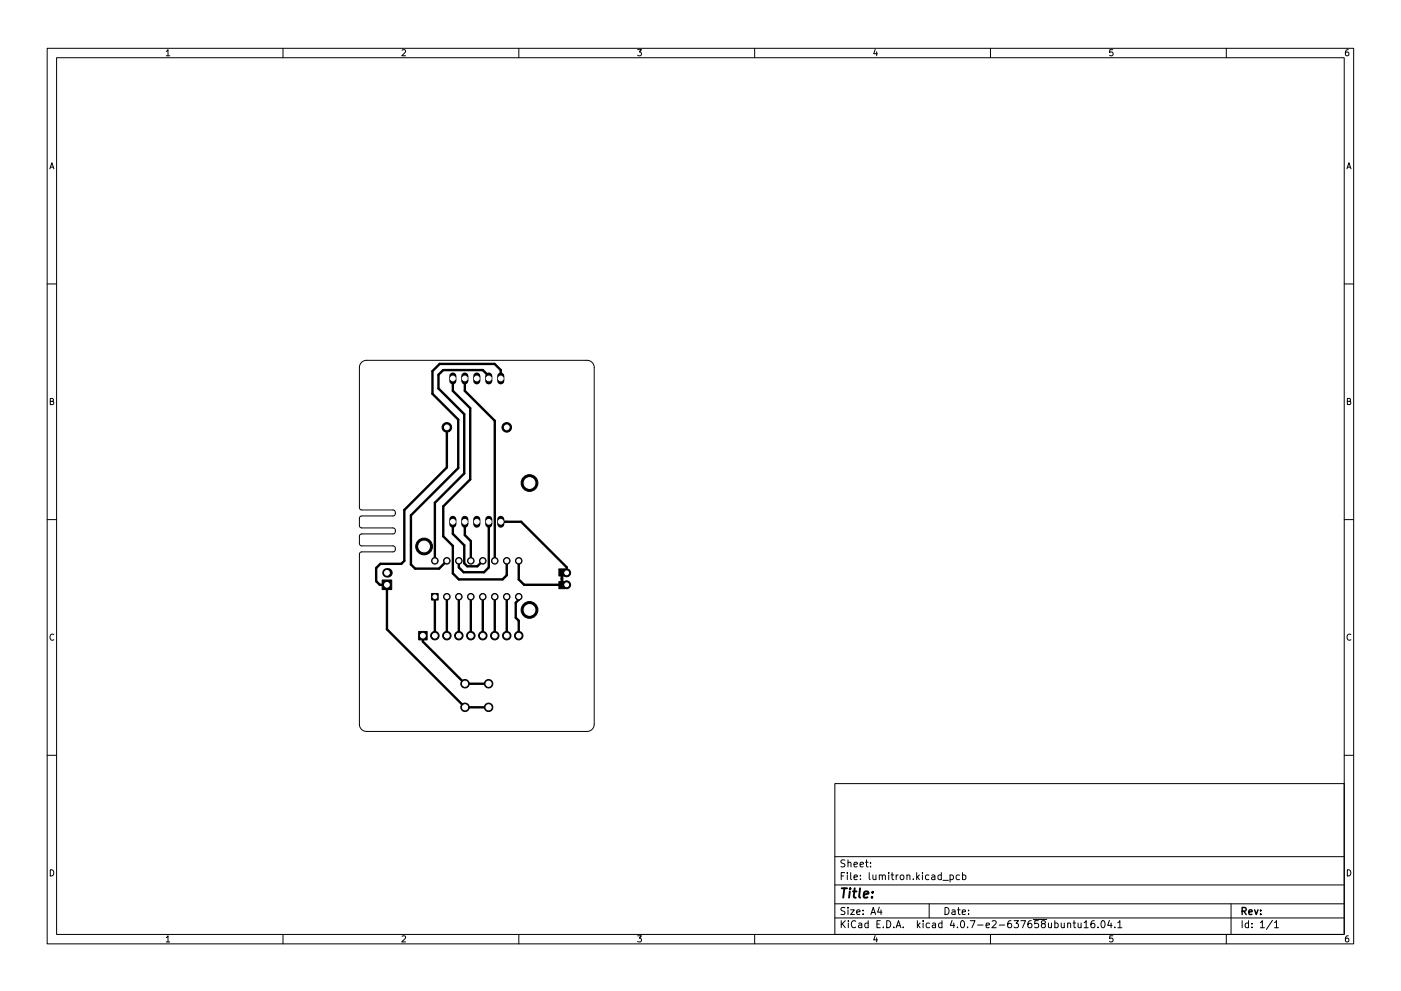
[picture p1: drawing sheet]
<svg xmlns="http://www.w3.org/2000/svg" width="297mm" height="210mm" viewBox="0 0 297 210" stroke-linecap="round" stroke-linejoin="round" font-family="sans-serif">
<g fill="none" stroke="#000" stroke-width=".21">
<path d="M10 10.2h277v190.1h-277zM12 12.2h273v186.1h-273zM35.2 10.9l.4-.4v1.3M35.2 11.8h.8M60 10.2v2M85.2 10.7l.5-.2 .3 .4-.8 .9h.8M110 10.2v2M135.2 10.5h.8l-.4 .5 .3 .2v.5l-.2 .1-.5-.1M160 10.2v2M185.6 10.5l-.4 .9h.9M185.9 11v.8M210 10.2v2"/>
<path d="M235.9 10.5h-.6l-.1 .7 .7-.1v.6l-.2 .1-.5-.1M260 10.2v2M285.9 10.5l-.4 .1-.2 .2-.1 .8 .3 .2 .4-.1v-.6l-.4-.1-.3 .3M10.6 35.8l.4-1.3 .4 1.3M10.7 35.5h.6M285.6 35.8l.4-1.3 .4 1.3M285.7 35.5h.6M10 60.2h2M76.6 76.9l.5-.3 .6-.2h46.8a1.52 1.52 0 0 1 1.5 1.6v75.7a1.52 1.52 0 0 1-1.5 1.5h-46.8a1.52 1.52 0 0 1-1.5-1.5v-36.2l.5-.4h6.7l.3-.2 .1-.3v-.5l-.4-.3h-6.7l-.5-.4v-1.7l.3-.4h6.9l.3-.2 .1-.3v-.5l-.4-.3h-6.7l-.5-.4v-1.7l.3-.4h6.9l.3-.2 .1-.3v-.5l-.4-.3h-6.7l-.5-.4v-29.8l.1-.7zM285 60.2h2M10.7 85.2l.5-.1 .1-.4-.6-.2v1.3h.5l.2-.4-.3-.2M285.7 85.2l.5-.1 .1-.4-.6-.2v1.3h.5l.2-.4-.3-.2"/>
<path d="M10 110.2h2M285 110.2h2M11.4 134.7a.58 .58 0 0 0-.8 .5 .58 .58 0 0 0 .8 .5M286.4 134.7a.58 .58 0 0 0-.8 .5 .58 .58 0 0 0 .8 .5M10 160.2h2M177 166.3h108v32h-108zM285 160.2h2M10.7 184.5a.66 .66 0 0 1 .7 .7 .66 .66 0 0 1-.7 .6zM35.2 198.9l.4-.4v1.3M35.2 199.8h.8M60 198.3v2M85.2 198.7l.5-.2 .3 .4-.8 .9h.8"/>
<path d="M110 198.3v2M135.2 198.5h.8l-.4 .5 .3 .2v.5l-.2 .1-.5-.1M160 198.3v2M177 194.8h108M177 191.8h108M177 187.8h108M177 181.8h108M178.4 195.3v1.5M178.4 185.8h.5M178.6 196l.6 .8M179.1 185.1h-.7v1.5M179.1 192.6l-.5-.1-.2 .2v.4l.6 .3 .1 .3-.2 .3h-.6"/>
<path d="M179.1 182.5l-.5-.1-.2 .2v.4l.6 .3 .1 .3-.2 .3h-.6M179.2 195.3l-.8 .9M179.6 185.1v.2M179.6 185.6v1M179.8 192.5v.2M179.8 183.1l.2-.2 .4 .1v.9M179.8 182.4v1.5M179.8 193v1M179.9 195.3v.2M179.9 195.8v1M180.4 193h.7l-.7 1h.7M180.4 185.1v1.3l.2 .2"/>
<path d="M181.1 186.1l.7-.1-.1-.3-.4-.1-.2 .2v.8h.6M181.1 183.4l.7-.1-.1-.3-.4-.1-.2 .2v.8h.6M181.4 195.5a.71 .71 0 0 0-1 .5 .71 .71 0 0 0 .7 .8l.3-.1M181.6 193.5l.8-.1-.1-.3-.4-.1-.3 .2 .1 .8h.6M182.1 195.9h.5l.1 .9M182.4 183.4l.7-.1-.1-.3-.4-.1-.2 .2v.8h.6M182.4 186.5v.1M182.4 185.7v.1M182.7 196.2l-.5 .1-.2 .2 .2 .3h.5M183 193.9v.1M183 193.1v.1M183.5 182.9h.6"/>
<path d="M183.7 182.4v1.3l.4 .2M184.1 195.9l-.5-.1-.2 .3 .1 .7h.6M184.1 195.3v1.5M184.3 185.1v1.3l.2 .2M184.6 183.8v.1M184.6 183v.1M184.6 194l.5-1.5 .5 1.5M184.8 193.6h.7M185.1 185.6v1h.4l.2-.1M185.6 198.5l-.4 .9h.9M185.7 185.6v1M185.9 199v.8"/>
<path d="M185.9 196h.5M186.4 192.5l-.3 1h.9M186.4 185.8l.2-.2 .4 .1 .1 .9M186.4 185.6v1M186.6 195.3h-.7v1.5h.7M186.8 193v1M187.1 185.8l.2-.2 .3 .1 .1 .9M187.3 196.7v.1M188 195.3a.76 .76 0 0 1 .9 .8 .76 .76 0 0 1-.9 .7zM188.4 185.1v.2M188.4 185.6v1M188.9 185.6h.6"/>
<path d="M189.1 185.1v1.3l.4 .2M189.5 196.7v.1M190 196.8l.5-1.5 .5 1.5M190 185.6v1M190.1 196.4h.8M190.4 185.6l-.4 .3M191 185.7l.4-.1 .2 .3v.4l-.2 .3h-.4l-.1-.3zM191.5 196.7v.1M192.3 185.8l.2-.2 .4 .1v.9M192.3 185.6v1M193.6 186.5v.1M194.4 185.1v1.5"/>
<path d="M194.5 195.3v1.5M194.5 186.1l.4 .5M194.6 196.3l.5 .5M194.9 185.6l-.5 .6M195.1 195.8l-.6 .6M195.6 185.1v.2M195.6 185.6v1M195.7 195.3v.2M195.7 195.8v1M196.9 185.7l-.4-.1-.3 .3 .2 .7h.5M197 191.8v3M197.1 195.9l-.5-.1-.2 .3 .1 .7h.6"/>
<path d="M197.6 185.7h.5l.1 .9M197.7 195.9h.6l.1 .9M198.2 186l-.5 .1-.2 .2 .2 .3h.5M198.4 196.2l-.5 .1-.3 .2 .3 .3h.5M199.6 185.7l-.5-.1-.2 .3 .1 .7h.6M199.6 185.1v1.5M199.7 195.9l-.4-.1-.3 .3 .1 .7h.6M199.7 195.3v1.5M199.9 186.8h1.2M200.4 192.5a.76 .76 0 0 1 .8 .8 .76 .76 0 0 1-.8 .7zM201.4 185.7l.5-.1 .2 .3-.1 .7h-.6M201.4 185.6v1.5"/>
<path d="M201.9 193.1h.5l.1 .9M201.9 195.3l-.4 1h.9M202.2 195.8v1M202.5 193.4l-.5 .1-.2 .2 .2 .3h.5M203 196.7v.1M203 193h.6M203.2 192.5v1.3l.4 .2M203.4 185.7l-.4-.1-.3 .3 .2 .7h.5M203.9 195.4l.1-.1a.8 .8 0 0 1 .5 .8 .8 .8 0 0 1-.5 .7 1 1 0 0 1-.1-1.4zM204 193.5l.7-.1-.1-.3-.4-.1-.2 .2 .1 .8h.5M204.1 185.7l.4-.1 .3 .3-.2 .7h-.5M204.1 185.1v1.5"/>
<path d="M205.1 196.7v.1M205.4 193.9v.1M205.4 193.1v.1M205.7 195.3h1l-.6 1.5M207.3 196.3h1.1M209.1 196.3l.7-.1-.1-.3-.4-.1-.2 .2v.8h.6M210 198.3v2M210.4 195.5l.5-.2 .3 .5-.9 1h.9M211.9 196.3h1.1M214.4 195.3l-.5 .1a1.01 1.01 0 0 0 0 1.4l.5-.1 .1-.5-.3-.3h-.3l-.3 .3M215 195.3h.9l-.5 .6 .5 .1v.7l-.3 .1-.6-.1M216.4 195.3h1l-.6 1.5"/>
<path d="M218.6 195.3l-.4 .1a1.01 1.01 0 0 0 0 1.4l.5-.1 .1-.5-.3-.3h-.3l-.3 .3M219.1 195.1h2.8M220.1 195.3h-.7v.7l.2-.1 .5 .1 .1 .2-.1 .5-.2 .1-.5-.1M221.1 196l-.3-.3 .1-.2 .2-.2 .4 .1 .1 .4-.7 .2-.1 .3 .1 .4 .2 .1h.4l.1-.3v-.4l-.2-.1M222.3 195.8l.1 1h.3l.2-.1M222.9 195.8v1M223.6 195.9l.5-.1 .3 .3-.2 .7h-.6M223.6 195.3v1.5M225 195.8l.1 1h.3l.2-.1M225.6 195.8v1M226.4 196l.2-.2 .3 .1 .1 .9M226.4 195.8v1"/>
<path d="M227.5 195.8h.6M227.7 195.3v1.3l.4 .2M228.6 195.8v1h.4l.2-.1M229.2 195.8v1M229.9 195.8l.4-.5v1.5M229.9 196.8h.8M232 195.3l-.4 .1a1.01 1.01 0 0 0 0 1.4l.5-.1v-.5l-.2-.3h-.3l-.3 .3M232.8 196.7v.1M233.6 195.4l.2-.1a.8 .8 0 0 1 .5 .8 .8 .8 0 0 1-.5 .7 1 1 0 0 1-.2-1.4zM235.2 195.3l-.3 1h.9M235.6 195.8v1M235.9 198.5h-.6l-.1 .7 .7-.1v.6l-.2 .1-.5-.1"/>
<path d="M236.4 196.7v.1M237 195.8l.4-.5v1.5M237 196.8h.9M260 198.3v2M261 191.8v6.5M263.4 195.3v1.5M264.7 195.9l-.4-.1-.3 .3 .1 .7h.6M264.7 195.3v1.5M265.4 196.7v.1M265.4 195.9v.1M267.2 195.8l.4-.5v1.5M267.2 196.8h.9"/>
<path d="M269.8 195.3l-1.3 1.9M270.2 195.8l.4-.5v1.5M270.2 196.8h.9M285.7 184.5a.66 .66 0 0 1 .7 .7 .66 .66 0 0 1-.7 .6zM285.9 198.5l-.4 .1-.2 .3-.1 .7 .3 .2 .4-.1v-.6l-.4-.1-.3 .3"/>
</g>
<path d="M263.4 193.3l.7-.1 .1-.2-.1-.3-.7-.2v1.5M263.7 193.3l.5 .7M264.8 193.5l.7-.1-.1-.3-.4-.1-.2 .2 .1 .8h.5M266 193l.4 1 .3-1M267.3 193.9v.1M267.3 193.1v.1" fill="none" stroke="#000" stroke-width=".3"/>
<path d="M178.5 188.5h1.1M179 188.5l-.2 2M180.2 189.1l-.2 1.4M180.3 188.5l-.1 .2M180.8 189.1h.8M181.2 188.5l-.2 1.7 .1 .2 .3 .1M182.4 188.5l-.3 1.7 .3 .3M183.1 189.8l1-.2v-.4h-.8l-.2 1 .2 .3 .6-.1M184.9 190.3v.2M185 189.2v.2" fill="none" stroke="#000" stroke-width=".4"/>
<g fill="#000" stroke="#000" stroke-width=".21">
<path d="M81 123.1h2.1v2h-2.1zM88.8 134h1.8v1.8h-1.8zM91.5 125.9h1.4v1.4h-1.4zM118.5 120.7h1.3v1.5h-1.3zM118.5 123.4h1.3v1.5h-1.3zM118.9 121.4h.4v1.5h-.4zM118.9 122.8h.4v1.5h-.4z"/>
<circle cx="94.7" cy="90.7" r="1.02"/>
<circle cx="107.4" cy="90.7" r="1.02"/>
<circle cx="89.9" cy="115.9" r="1.78"/>
<circle cx="92.2" cy="119" r=".7"/>
<circle cx="94.7" cy="119" r=".7"/>
<circle cx="97.3" cy="119" r=".7"/>
<circle cx="99.8" cy="119" r=".7"/>
<circle cx="102.4" cy="119" r=".7"/>
<circle cx="104.9" cy="119" r=".7"/>
<circle cx="107.4" cy="119" r=".7"/>
<circle cx="110" cy="119" r=".7"/>
<circle cx="112.3" cy="102.5" r="1.78"/>
<circle cx="92.2" cy="134.9" r=".9"/>
<circle cx="94.7" cy="126.6" r=".7"/>
<circle cx="94.7" cy="134.9" r=".9"/>
<circle cx="97.3" cy="126.6" r=".7"/>
<circle cx="97.3" cy="134.9" r=".9"/>
<circle cx="99.8" cy="126.6" r=".7"/>
<circle cx="99.8" cy="134.9" r=".9"/>
<circle cx="102.4" cy="126.6" r=".7"/>
<circle cx="102.4" cy="134.9" r=".9"/>
<circle cx="104.9" cy="126.6" r=".7"/>
<circle cx="104.9" cy="134.9" r=".9"/>
<circle cx="107.4" cy="126.6" r=".7"/>
<circle cx="107.4" cy="134.9" r=".9"/>
<circle cx="110" cy="126.6" r=".7"/>
<circle cx="110" cy="134.9" r=".9"/>
<circle cx="112.3" cy="129.4" r="1.78"/>
<circle cx="120.1" cy="124.1" r=".84"/>
<circle cx="120.1" cy="121.5" r=".84"/>
<circle cx="98.6" cy="145.1" r=".9"/>
<circle cx="98.6" cy="150.1" r=".9"/>
<circle cx="103.6" cy="145.1" r=".9"/>
<circle cx="103.6" cy="150.1" r=".9"/>
</g>
<circle cx="82" cy="121.5" r="1.02" fill="#000"/>
<path d="M96 79.8v1M98.6 79.8v1M101.1 79.8v1M103.6 79.8v1M106.2 79.8v1M96 110.2v1M98.6 110.2v1M101.1 110.2v1M103.6 110.2v1M106.2 110.2v1" fill="none" stroke="#000" stroke-width="1.5"/>
<g fill="none" stroke="#000" stroke-width=".51">
<path d="M94.7 90.7v8.5l-9 9v10.8l-.6 .6h-4.5l-.8 .9v2.8l.7 .8h1.5v9.4l16.6 16.6h5M96 80.3v2.6l3.7 3.7v15.1l-5.7 5.7v6.4l2 2v5.9l1.3 1.2h9.3l.8-.9v-3M98.6 80.3v2.6l6.3 6.4v29.7M103.6 80.3v-.5l-1.2-1.3h-8.4l-1 1v2.9l5.4 5.5v12.6l-6.2 6.2v12.3M106.2 80.3v-1.8l-1.3-1.3h-11.7l-1.5 1.5v4.9l5.5 5.4v10.3l-10.1 10v10.5l.9 .8h5.1l1.6-1.6M96 110.7v2.6l2.4 2.4v3.8l.7 .6h2.1l1.2-1.1M98.6 110.7v2.8l1.2 1.3v4.2M103.6 110.7v9.7l-1 1h-4.3l-1-1v-1.4M106.2 110.7h4.3l9.6 9.6v1.2M110 119v3.9l1.1 1.2h9M89.7 134.9v1.2l8.9 9h5M92.2 126.6v8.3"/>
<path d="M94.7 126.6v8.3M97.3 126.6v8.3M99.8 126.6v8.3M102.4 126.6v8.3M104.9 126.6v8.3M107.4 126.6v8.3M110 126.6v.6l-.7 .7v3.2l.7 .6v3.2"/>
</g>
<path d="M120.1 121.5h-.4l-.6 .6v1.4l.6 .6h.4" fill="none" stroke="#000" stroke-width=".25"/>
<g fill="#fff" stroke="#fff" stroke-width=".21">
<circle cx="82" cy="124.1" r=".51"/>
<circle cx="82" cy="121.5" r=".51"/>
<circle cx="89.7" cy="134.9" r=".5"/>
<circle cx="92.2" cy="134.9" r=".5"/>
<circle cx="94.7" cy="134.9" r=".5"/>
<circle cx="97.3" cy="134.9" r=".5"/>
<circle cx="99.8" cy="134.9" r=".5"/>
<circle cx="102.4" cy="134.9" r=".5"/>
<circle cx="104.9" cy="134.9" r=".5"/>
<circle cx="107.4" cy="134.9" r=".5"/>
<circle cx="110" cy="134.9" r=".5"/>
<circle cx="92.2" cy="126.6" r=".41"/>
<circle cx="94.7" cy="126.6" r=".41"/>
<circle cx="97.3" cy="126.6" r=".41"/>
<circle cx="99.8" cy="126.6" r=".41"/>
<circle cx="102.4" cy="126.6" r=".41"/>
<circle cx="104.9" cy="126.6" r=".41"/>
<circle cx="107.4" cy="126.6" r=".41"/>
<circle cx="110" cy="126.6" r=".41"/>
<circle cx="110" cy="119" r=".41"/>
<circle cx="107.4" cy="119" r=".41"/>
<circle cx="104.9" cy="119" r=".41"/>
<circle cx="102.4" cy="119" r=".41"/>
<circle cx="99.8" cy="119" r=".41"/>
<circle cx="97.3" cy="119" r=".41"/>
<circle cx="94.7" cy="119" r=".41"/>
<circle cx="92.2" cy="119" r=".41"/>
<circle cx="96" cy="110.7" r=".51"/>
<circle cx="98.6" cy="110.7" r=".51"/>
<circle cx="101.1" cy="110.7" r=".51"/>
<circle cx="103.6" cy="110.7" r=".51"/>
<circle cx="106.2" cy="110.7" r=".51"/>
<circle cx="106.2" cy="80.3" r=".51"/>
<circle cx="103.6" cy="80.3" r=".51"/>
<circle cx="101.1" cy="80.3" r=".51"/>
<circle cx="98.6" cy="80.3" r=".51"/>
<circle cx="96" cy="80.3" r=".51"/>
<circle cx="81" cy="150.1" r="1.85"/>
<circle cx="121.2" cy="150.1" r="1.85"/>
<circle cx="81" cy="81.5" r="1.85"/>
<circle cx="121.2" cy="81.5" r="1.85"/>
<circle cx="103.6" cy="150.1" r=".55"/>
<circle cx="98.6" cy="150.1" r=".55"/>
<circle cx="103.6" cy="145.1" r=".55"/>
<circle cx="98.6" cy="145.1" r=".55"/>
<circle cx="120.1" cy="121.5" r=".41"/>
<circle cx="120.1" cy="124.1" r=".41"/>
<circle cx="107.4" cy="90.7" r=".51"/>
<circle cx="94.7" cy="90.7" r=".51"/>
<circle cx="89.9" cy="115.9" r="1.14"/>
<circle cx="112.3" cy="129.4" r="1.14"/>
<circle cx="112.3" cy="102.5" r="1.14"/>
</g>
</svg>
